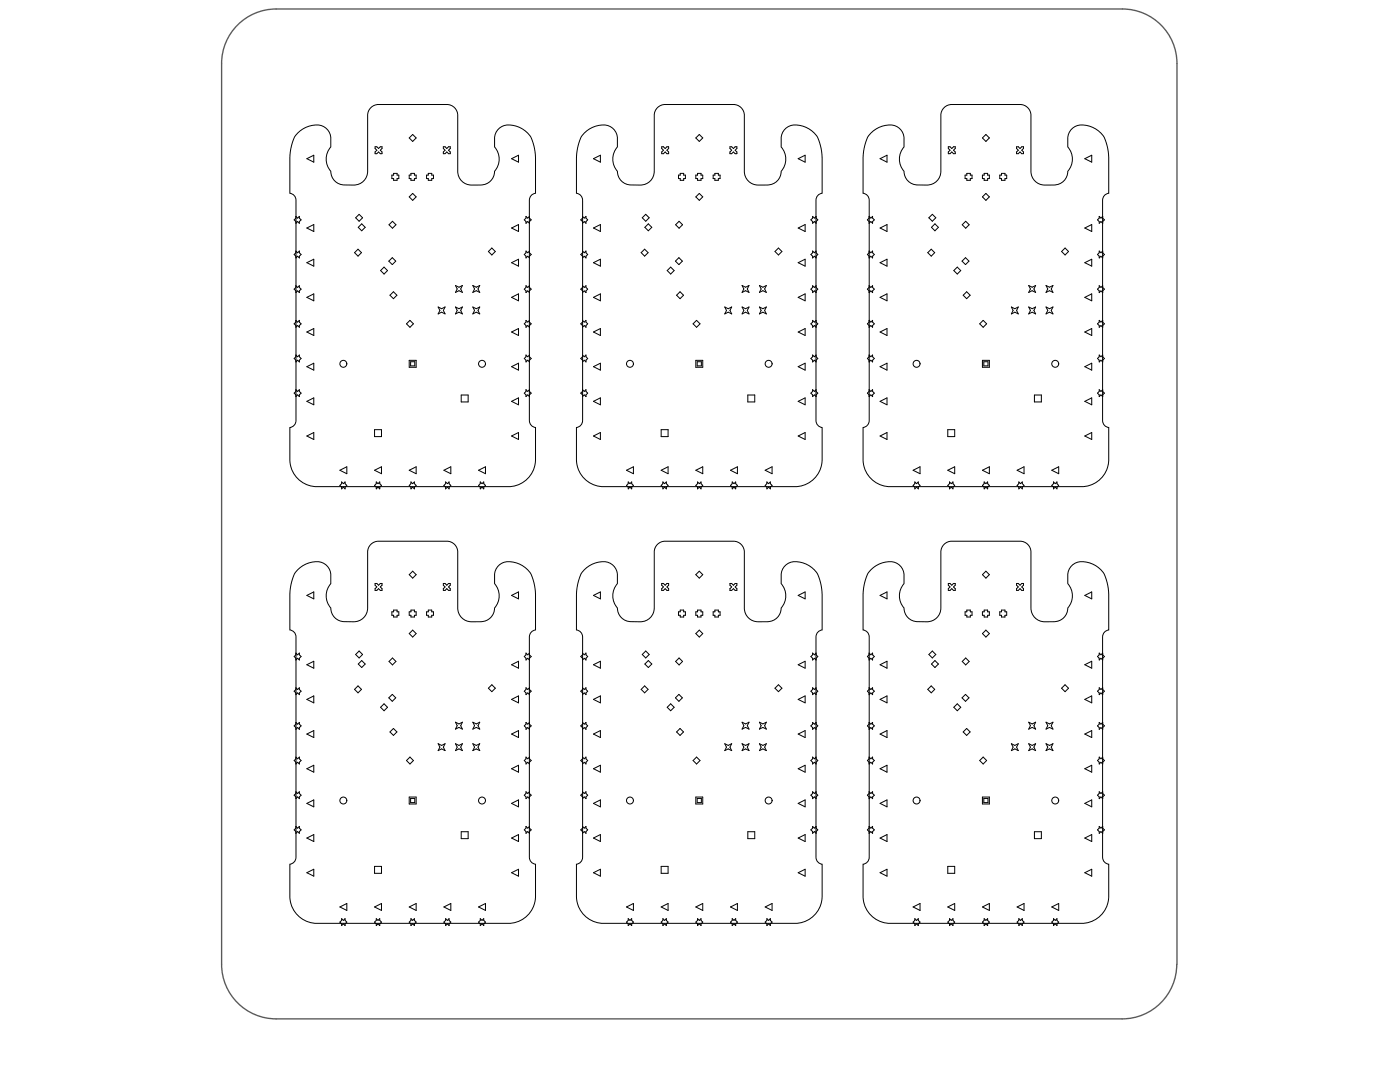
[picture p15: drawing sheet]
<svg xmlns="http://www.w3.org/2000/svg" width="279mm" height="216mm" viewBox="0 0 279 216" stroke-linecap="round" stroke-linejoin="round" font-family="sans-serif">
<path d="M234.8 192.4a10.9 10.9 0 0 1-10.8 10.9h-168.9a10.9 10.9 0 0 1-10.9-10.9v-179.7a10.9 10.9 0 0 1 10.9-10.9h168.9a10.9 10.9 0 0 1 10.9 10.9v179.7" fill="none" stroke="#5a5a5a" stroke-width=".27"/>
<g fill="none" stroke="#000" stroke-width=".2">
<path d="M59.4 26.5a4.8 4.8 0 0 1 5.2-1.3 2.69 2.69 0 0 1 1.4 2.5v1.6a3.6 3.6 0 0 0 0 4.9 2.7 2.7 0 0 0 2.7 2.7 5.5 5.5 0 0 0 3.2-.3 2.73 2.73 0 0 0 1.5-2.4v-11.2a2.15 2.15 0 0 1 2.2-2.1h13.6a2.15 2.15 0 0 1 2.1 2.1v11.2a2.72 2.72 0 0 0 2.8 2.7 5.8 5.8 0 0 0 3.2-.3 2.7 2.7 0 0 0 1.4-2.4 3.6 3.6 0 0 0 0-4.9 4.5 4.5 0 0 1 .6-3.4 3.8 3.8 0 0 1 5-.2 6.1 6.1 0 0 1 2.5 5.1l.1 7.8a1.36 1.36 0 0 0-1.3 1.3v44.1a1.36 1.36 0 0 0 1.3 1.3v6.4a5.4 5.4 0 0 1-5.5 5.4h-38.1a5.4 5.4 0 0 1-5.5-5.4v-6.4a1.36 1.36 0 0 0 1.3-1.3v-44.1a1.36 1.36 0 0 0-1.3-1.3v-6.9a9.8 9.8 0 0 1 1.2-4.7zM61.2 31.7l1.4-.7v1.4zM74.9 29.3h.3l.4 .3 .3-.3h.3v.3l-.3 .4 .3 .3v.4h-.3l-.3-.4-.4 .4h-.3v-.4l.3-.3-.3-.4zM78.2 34.9h.4v-.3h.6v.3h.4v.7h-.4v.4h-.6v-.4h-.4zM81.7 34.9h.3v-.3h.7v.3h.4v.7h-.4v.4h-.7v-.4h-.3zM81.7 27.5l.7-.7 .7 .7-.7 .7zM81.7 39.3l.7-.7 .7 .7-.7 .7zM85.1 34.9h.4v-.3h.7v.3h.3v.7h-.3v.4h-.7v-.4h-.4zM88.5 29.3h.3l.4 .3 .3-.3h.4v.3l-.4 .4 .4 .3v.4h-.4l-.3-.4-.4 .4h-.3v-.4l.3-.3-.3-.4zM102.1 31.7l1.4-.7v1.4zM116.6 26.5a4.8 4.8 0 0 1 5.2-1.3 2.69 2.69 0 0 1 1.4 2.5v1.6a3.6 3.6 0 0 0 0 4.9 2.71 2.71 0 0 0 2.7 2.7 5.5 5.5 0 0 0 3.2-.3 2.73 2.73 0 0 0 1.5-2.4v-11.2a2.15 2.15 0 0 1 2.1-2.1h13.7a2.15 2.15 0 0 1 2.1 2.1v11.2a2.72 2.72 0 0 0 2.8 2.7 5.8 5.8 0 0 0 3.2-.3 2.7 2.7 0 0 0 1.4-2.4 3.6 3.6 0 0 0 0-4.9 4.5 4.5 0 0 1 .6-3.4 3.8 3.8 0 0 1 5-.2 6.1 6.1 0 0 1 2.5 5.1l.1 7.8a1.36 1.36 0 0 0-1.3 1.3v44.1a1.36 1.36 0 0 0 1.3 1.3v6.4a5.4 5.4 0 0 1-5.5 5.4h-38.1a5.4 5.4 0 0 1-5.5-5.4v-6.4a1.36 1.36 0 0 0 1.3-1.3v-44.1a1.36 1.36 0 0 0-1.3-1.3v-6.9a9.8 9.8 0 0 1 1.2-4.7zM118.4 31.7l1.4-.7v1.4z"/>
<path d="M132.1 29.3h.3l.3 .3 .4-.3h.3v.3l-.3 .4 .3 .3v.4h-.3l-.4-.4-.3 .4h-.3v-.4l.3-.3-.3-.4zM135.4 34.9h.4v-.3h.6v.3h.4v.7h-.4v.4h-.6v-.4h-.4zM138.9 39.3l.7-.7 .7 .7-.7 .7zM138.9 34.9h.3v-.3h.7v.3h.4v.7h-.4v.4h-.7v-.4h-.3zM138.9 27.5l.7-.7 .7 .7-.7 .7zM142.3 34.9h.4v-.3h.7v.3h.3v.7h-.3v.4h-.7v-.4h-.4zM145.7 29.3h.3l.4 .3 .3-.3h.4v.3l-.4 .4 .4 .3v.4h-.4l-.3-.4-.4 .4h-.3v-.4l.3-.3-.3-.4zM159.3 31.7l1.4-.7v1.4zM173.8 26.5a4.8 4.8 0 0 1 5.2-1.3 2.69 2.69 0 0 1 1.4 2.5v1.6a3.6 3.6 0 0 0 0 4.9 2.71 2.71 0 0 0 2.7 2.7 5.5 5.5 0 0 0 3.2-.3 2.72 2.72 0 0 0 1.5-2.4v-11.2a2.15 2.15 0 0 1 2.1-2.1h13.7a2.15 2.15 0 0 1 2.1 2.1v11.2a2.72 2.72 0 0 0 2.8 2.7 5.8 5.8 0 0 0 3.2-.3 2.71 2.71 0 0 0 1.4-2.4 3.6 3.6 0 0 0 0-4.9 4.5 4.5 0 0 1 .6-3.4 3.8 3.8 0 0 1 5-.2 6.1 6.1 0 0 1 2.5 5.1l.1 7.8a1.36 1.36 0 0 0-1.3 1.3v44.1a1.36 1.36 0 0 0 1.3 1.3v6.4a5.4 5.4 0 0 1-5.5 5.4h-38.1a5.4 5.4 0 0 1-5.5-5.4v-6.4a1.36 1.36 0 0 0 1.3-1.3v-44.1a1.36 1.36 0 0 0-1.3-1.3v-6.9a9.8 9.8 0 0 1 1.2-4.7zM175.6 31.7l1.4-.7v1.4zM189.3 29.3h.3l.3 .3 .4-.3h.3v.3l-.3 .4 .3 .3v.4h-.3l-.4-.4-.3 .4h-.3v-.4l.3-.3-.3-.4zM192.6 34.9h.4v-.3h.6v.3h.4v.7h-.4v.4h-.6v-.4h-.4z"/>
<path d="M196.1 34.9h.3v-.3h.7v.3h.3v.7h-.3v.4h-.7v-.4h-.3zM196.1 39.3l.7-.7 .6 .7-.6 .7zM196.1 27.5l.7-.7 .6 .7-.6 .7zM199.5 34.9h.4v-.3h.7v.3h.3v.7h-.3v.4h-.7v-.4h-.4zM202.9 29.3h.3l.4 .3 .3-.3h.4v.3l-.4 .4 .4 .3v.4h-.4l-.3-.4-.4 .4h-.3v-.4l.3-.3-.3-.4zM216.5 31.7l1.4-.7v1.4zM59.1 43.2l.3 .3 .3-.3v.3l.4 .4-.4 .3v.4l-.3-.4-.3 .4v-.4l-.4-.3 .4-.4zM59.1 50.1l.3 .3 .3-.3v.3l.4 .4-.4 .3v.4l-.3-.4-.3 .4v-.4l-.4-.3 .4-.4zM59.1 57l.3 .4 .3-.4v.4l.4 .3-.4 .3v.4l-.3-.4-.3 .4v-.4l-.4-.3 .4-.3zM61.2 45.5l1.4-.7v1.4zM61.2 52.4l1.4-.7v1.4zM61.2 59.3l1.4-.7v1.4z"/>
<path d="M70.8 50.4l.7-.7 .6 .7-.6 .7zM71 43.5l.7-.7 .7 .7-.7 .6zM71.5 45.4l.7-.7 .7 .7-.7 .7zM76 54l.6-.7 .7 .7-.7 .7zM77.6 52.1l.7-.7 .7 .7-.7 .7zM77.6 44.8l.7-.6 .7 .6-.7 .7zM77.8 58.9l.7-.7 .7 .7-.7 .7zM90.9 57l.7 .3 .7-.3-.4 .7 .4 .7-.7-.4-.7 .4 .3-.7zM94.4 57l.7 .3 .6-.3-.3 .7 .3 .7-.6-.4-.7 .4 .3-.7zM97.5 50.2l.7-.7 .6 .7-.6 .7zM102.1 45.5l1.4-.7v1.4zM102.1 52.4l1.4-.7v1.4z"/>
<path d="M102.1 59.3l1.4-.7v1.4zM105 43.2l.3 .3 .4-.3v.3l.3 .4-.3 .3v.4l-.4-.4-.3 .4v-.4l-.4-.3 .4-.4zM105 50.1l.3 .3 .4-.3v.3l.3 .4-.3 .3v.4l-.4-.4-.3 .4v-.4l-.4-.3 .4-.4zM105 57l.3 .4 .4-.4v.4l.3 .3-.3 .3v.4l-.4-.4-.3 .4v-.4l-.4-.3 .4-.3zM116.3 57l.3 .4 .3-.4v.4l.4 .3-.4 .3v.4l-.3-.4-.3 .4v-.4l-.4-.3 .4-.3zM116.3 43.2l.3 .3 .3-.3v.3l.4 .4-.4 .3v.4l-.3-.4-.3 .4v-.4l-.4-.3 .4-.4zM116.3 50.1l.3 .3 .3-.3v.3l.4 .4-.4 .3v.4l-.3-.4-.3 .4v-.4l-.4-.3 .4-.4zM118.4 45.5l1.4-.7v1.4zM118.4 52.4l1.4-.7v1.4zM118.4 59.3l1.4-.7v1.4zM128 50.4l.7-.7 .6 .7-.6 .7zM128.2 43.5l.7-.7 .7 .7-.7 .6z"/>
<path d="M128.7 45.4l.7-.7 .7 .7-.7 .7zM133.2 54l.6-.7 .7 .7-.7 .7zM134.8 52.1l.7-.7 .7 .7-.7 .7zM134.8 44.8l.7-.6 .7 .6-.7 .7zM135 58.9l.7-.7 .7 .7-.7 .7zM148.1 57l.7 .3 .7-.3-.4 .7 .4 .7-.7-.4-.7 .4 .3-.7zM151.6 57l.7 .3 .6-.3-.3 .7 .3 .7-.6-.4-.7 .4 .3-.7zM154.7 50.2l.7-.7 .6 .7-.6 .7zM159.3 45.5l1.4-.7v1.4zM159.3 52.4l1.4-.7v1.4zM159.3 59.3l1.4-.7v1.4zM162.2 43.2l.3 .3 .4-.3v.3l.3 .4-.3 .3v.4l-.4-.4-.3 .4v-.4l-.4-.3 .4-.4z"/>
<path d="M162.2 50.1l.3 .3 .4-.3v.3l.3 .4-.3 .3v.4l-.4-.4-.3 .4v-.4l-.4-.3 .4-.4zM162.2 57l.3 .4 .4-.4v.4l.3 .3-.3 .3v.4l-.4-.4-.3 .4v-.4l-.4-.3 .4-.3zM173.5 57l.3 .4 .3-.4v.4l.4 .3-.4 .3v.4l-.3-.4-.3 .4v-.4l-.4-.3 .4-.3zM173.5 43.2l.3 .3 .3-.3v.3l.4 .4-.4 .3v.4l-.3-.4-.3 .4v-.4l-.4-.3 .4-.4zM173.5 50.1l.3 .3 .3-.3v.3l.4 .4-.4 .3v.4l-.3-.4-.3 .4v-.4l-.4-.3 .4-.4zM175.6 45.5l1.4-.7v1.4zM175.6 52.4l1.4-.7v1.4zM175.6 59.3l1.4-.7v1.4zM185.2 50.4l.6-.7 .7 .7-.7 .7zM185.4 43.5l.7-.7 .7 .7-.7 .6zM185.9 45.4l.7-.7 .7 .7-.7 .7zM190.4 54l.6-.7 .7 .7-.7 .7z"/>
<path d="M192 52.1l.7-.7 .7 .7-.7 .7zM192 44.8l.7-.6 .7 .6-.7 .7zM192.2 58.9l.7-.7 .7 .7-.7 .7zM205.3 57l.7 .3 .7-.3-.4 .7 .4 .7-.7-.4-.7 .4 .3-.7zM208.8 57l.7 .3 .6-.3-.3 .7 .3 .7-.6-.4-.7 .4 .3-.7zM211.9 50.2l.7-.7 .6 .7-.6 .7zM216.5 45.5l1.4-.7v1.4zM216.5 52.4l1.4-.7v1.4zM216.5 59.3l1.4-.7v1.4zM219.4 43.2l.3 .3 .4-.3v.3l.3 .4-.3 .3v.4l-.4-.4-.3 .4v-.4l-.4-.3 .4-.4zM219.4 50.1l.3 .3 .4-.3v.3l.3 .4-.3 .3v.4l-.4-.4-.3 .4v-.4l-.4-.3 .4-.4zM219.4 57l.3 .4 .4-.4v.4l.3 .3-.3 .3v.4l-.4-.4-.3 .4v-.4l-.4-.3 .4-.3z"/>
<path d="M59.1 77.8l.3 .3 .3-.3v.3l.4 .3-.4 .4v.3l-.3-.3-.3 .3v-.3l-.4-.4 .4-.3zM59.1 63.9l.3 .4 .3-.4v.4l.4 .3-.4 .4v.3l-.3-.3-.3 .3v-.3l-.4-.4 .4-.3zM59.1 70.8l.3 .4 .3-.4v.4l.4 .3-.4 .4v.3l-.3-.3-.3 .3v-.3l-.4-.4 .4-.3zM61.2 66.2l1.4-.6v1.3zM61.2 73.2l1.4-.7v1.4zM81.1 64.6l.7-.7 .7 .7-.7 .7zM81.7 71.9h1.4v1.4h-1.4zM81.9 72.2h.9v.8h-.9zM87.4 61.3l.7 .3 .7-.3-.3 .6 .3 .7-.7-.3-.7 .3 .4-.7zM90.9 61.3l.7 .3 .7-.3-.4 .6 .4 .7-.7-.3-.7 .3 .3-.7zM92 78.8h1.4v1.4h-1.4zM94.4 61.3l.7 .3 .6-.3-.3 .6 .3 .7-.6-.3-.7 .3 .3-.7z"/>
<path d="M102.1 66.2l1.4-.6v1.3zM102.1 73.2l1.4-.7v1.4zM105 77.8l.3 .3 .4-.3v.3l.3 .3-.3 .4v.3l-.4-.3-.3 .3v-.3l-.4-.4 .4-.3zM105 63.9l.3 .4 .4-.4v.4l.3 .3-.3 .4v.3l-.4-.3-.3 .3v-.3l-.4-.4 .4-.3zM105 70.8l.3 .4 .4-.4v.4l.3 .3-.3 .4v.3l-.4-.3-.3 .3v-.3l-.4-.4 .4-.3zM116.3 77.8l.3 .3 .3-.3v.3l.4 .3-.4 .4v.3l-.3-.3-.3 .3v-.3l-.4-.4 .4-.3zM116.3 63.9l.3 .4 .3-.4v.4l.4 .3-.4 .4v.3l-.3-.3-.3 .3v-.3l-.4-.4 .4-.3zM116.3 70.8l.3 .4 .3-.4v.4l.4 .3-.4 .4v.3l-.3-.3-.3 .3v-.3l-.4-.4 .4-.3zM118.4 66.2l1.4-.6v1.3zM118.4 73.2l1.4-.7v1.4zM138.3 64.6l.7-.7 .7 .7-.7 .7zM138.9 71.9h1.4v1.4h-1.4z"/>
<path d="M139.1 72.2h.9v.8h-.9zM144.6 61.3l.7 .3 .7-.3-.3 .6 .3 .7-.7-.3-.7 .3 .4-.7zM148.1 61.3l.7 .3 .7-.3-.4 .6 .4 .7-.7-.3-.7 .3 .3-.7zM149.2 78.8h1.4v1.4h-1.4zM151.6 61.3l.7 .3 .6-.3-.3 .6 .3 .7-.6-.3-.7 .3 .3-.7zM159.3 66.2l1.4-.6v1.3zM159.3 73.2l1.4-.7v1.4zM162.2 77.8l.3 .3 .4-.3v.3l.3 .3-.3 .4v.3l-.4-.3-.3 .3v-.3l-.4-.4 .4-.3zM162.2 63.9l.3 .4 .4-.4v.4l.3 .3-.3 .4v.3l-.4-.3-.3 .3v-.3l-.4-.4 .4-.3zM162.2 70.8l.3 .4 .4-.4v.4l.3 .3-.3 .4v.3l-.4-.3-.3 .3v-.3l-.4-.4 .4-.3zM173.5 77.8l.3 .3 .3-.3v.3l.4 .3-.4 .4v.3l-.3-.3-.3 .3v-.3l-.4-.4 .4-.3zM173.5 63.9l.3 .4 .3-.4v.4l.4 .3-.4 .4v.3l-.3-.3-.3 .3v-.3l-.4-.4 .4-.3z"/>
<path d="M173.5 70.8l.3 .4 .3-.4v.4l.4 .3-.4 .4v.3l-.3-.3-.3 .3v-.3l-.4-.4 .4-.3zM175.6 66.2l1.4-.6v1.3zM175.6 73.2l1.4-.7v1.4zM195.5 64.6l.7-.7 .7 .7-.7 .7zM196.1 71.9h1.3v1.4h-1.3zM196.3 72.2h.9v.8h-.9zM201.8 61.3l.7 .3 .7-.3-.3 .6 .3 .7-.7-.3-.7 .3 .4-.7zM205.3 61.3l.7 .3 .7-.3-.4 .6 .4 .7-.7-.3-.7 .3 .3-.7zM206.4 78.8h1.4v1.4h-1.4zM208.8 61.3l.7 .3 .6-.3-.3 .6 .3 .7-.6-.3-.7 .3 .3-.7zM216.5 66.2l1.4-.6v1.3zM216.5 73.2l1.4-.7v1.4z"/>
<path d="M219.4 77.8l.3 .3 .4-.3v.3l.3 .3-.3 .4v.3l-.4-.3-.3 .3v-.3l-.4-.4 .4-.3zM219.4 63.9l.3 .4 .4-.4v.4l.3 .3-.3 .4v.3l-.4-.3-.3 .3v-.3l-.4-.4 .4-.3zM219.4 70.8l.3 .4 .4-.4v.4l.3 .3-.3 .4v.3l-.4-.3-.3 .3v-.3l-.4-.4 .4-.3zM61.2 80.1l1.4-.7v1.4zM61.2 87l1.4-.7v1.4zM67.8 93.8l1.4-.7v1.4zM68.2 96.2l.3 .3 .4-.3v.3l.3 .4-.3 .3v.3l-.4-.3-.3 .3v-.3l-.4-.3 .4-.4zM74.7 85.7h1.4v1.4h-1.4zM74.7 93.8l1.4-.7v1.4zM75.1 96.2l.3 .3 .4-.3v.3l.3 .4-.3 .3v.3l-.4-.3-.3 .3v-.3l-.4-.3 .4-.4zM81.7 93.8l1.4-.7v1.4zM82 96.2l.4 .3 .3-.3v.3l.4 .4-.4 .3v.3l-.3-.3-.4 .3v-.3l-.3-.3 .3-.4z"/>
<path d="M88.6 93.8l1.4-.7v1.4zM88.9 96.2l.4 .3 .3-.3v.3l.4 .4-.4 .3v.3l-.3-.3-.4 .3v-.3l-.3-.3 .3-.4zM95.5 93.8l1.4-.7v1.4zM95.9 96.2l.3 .3 .3-.3v.3l.4 .4-.4 .3v.3l-.3-.3-.3 .3v-.3l-.4-.3 .4-.4zM102.1 80.1l1.4-.7v1.4zM102.1 87l1.4-.7v1.4zM118.4 80.1l1.4-.7v1.4zM118.4 87l1.4-.7v1.4zM125 93.8l1.4-.7v1.4zM125.4 96.2l.3 .3 .4-.3v.3l.3 .4-.3 .3v.3l-.4-.3-.3 .3v-.3l-.4-.3 .4-.4zM131.9 85.7h1.4v1.4h-1.4zM131.9 93.8l1.4-.7v1.4z"/>
<path d="M132.3 96.2l.3 .3 .4-.3v.3l.3 .4-.3 .3v.3l-.4-.3-.3 .3v-.3l-.4-.3 .4-.4zM138.9 93.8l1.4-.7v1.4zM139.2 96.2l.4 .3 .3-.3v.3l.4 .4-.4 .3v.3l-.3-.3-.4 .3v-.3l-.3-.3 .3-.4zM145.8 93.8l1.4-.7v1.4zM146.1 96.2l.4 .3 .3-.3v.3l.4 .4-.4 .3v.3l-.3-.3-.4 .3v-.3l-.3-.3 .3-.4zM152.7 93.8l1.4-.7v1.4zM153 96.2l.4 .3 .3-.3v.3l.4 .4-.4 .3v.3l-.3-.3-.4 .3v-.3l-.3-.3 .3-.4zM159.3 80.1l1.4-.7v1.4zM159.3 87l1.4-.7v1.4zM175.6 80.1l1.4-.7v1.4zM175.6 87l1.4-.7v1.4zM182.2 93.8l1.4-.7v1.4z"/>
<path d="M182.6 96.2l.3 .3 .4-.3v.3l.3 .4-.3 .3v.3l-.4-.3-.3 .3v-.3l-.4-.3 .4-.4zM189.1 85.7h1.4v1.4h-1.4zM189.1 93.8l1.4-.7v1.4zM189.5 96.2l.3 .3 .4-.3v.3l.3 .4-.3 .3v.3l-.4-.3-.3 .3v-.3l-.4-.3 .4-.4zM196.1 93.8l1.3-.7v1.4zM196.4 96.2l.4 .3 .3-.3v.3l.3 .4-.3 .3v.3l-.3-.3-.4 .3v-.3l-.3-.3 .3-.4zM203 93.8l1.4-.7v1.4zM203.3 96.2l.4 .3 .3-.3v.3l.4 .4-.4 .3v.3l-.3-.3-.4 .3v-.3l-.3-.3 .3-.4zM209.9 93.8l1.4-.7v1.4zM210.2 96.2l.4 .3 .3-.3v.3l.4 .4-.4 .3v.3l-.3-.3-.4 .3v-.3l-.3-.3 .3-.4zM216.5 80.1l1.4-.7v1.4zM216.5 87l1.4-.7v1.4z"/>
<path d="M59.4 113.7a4.8 4.8 0 0 1 5.2-1.3 2.69 2.69 0 0 1 1.4 2.4v1.7a3.6 3.6 0 0 0 0 4.8 2.7 2.7 0 0 0 2.7 2.7 5.5 5.5 0 0 0 3.2-.3 2.72 2.72 0 0 0 1.5-2.4v-11.1a2.15 2.15 0 0 1 2.2-2.2h13.6a2.15 2.15 0 0 1 2.1 2.2v11.1a2.72 2.72 0 0 0 2.8 2.8 5.8 5.8 0 0 0 3.2-.4 2.7 2.7 0 0 0 1.4-2.4 3.6 3.6 0 0 0 0-4.8 4.5 4.5 0 0 1 .6-3.4 3.8 3.8 0 0 1 5-.2 6.1 6.1 0 0 1 2.5 5.1l.1 7.7a1.36 1.36 0 0 0-1.3 1.4v44a1.36 1.36 0 0 0 1.3 1.3v6.4a5.4 5.4 0 0 1-5.5 5.4h-38.1a5.4 5.4 0 0 1-5.5-5.4v-6.4a1.36 1.36 0 0 0 1.3-1.3v-44a1.36 1.36 0 0 0-1.3-1.4v-6.8a9.8 9.8 0 0 1 1.2-4.7zM61.2 118.8l1.4-.7v1.4zM74.9 116.4h.3l.4 .4 .3-.4h.3v.4l-.3 .3 .3 .4v.3h-.3l-.3-.3-.4 .3h-.3v-.3l.3-.4-.3-.3zM81.7 114.7l.7-.7 .7 .7-.7 .7zM88.5 116.4h.3l.4 .4 .3-.4h.4v.4l-.4 .3 .4 .4v.3h-.4l-.3-.3-.4 .3h-.3v-.3l.3-.4-.3-.3zM102.1 118.8l1.4-.7v1.4zM116.6 113.7a4.8 4.8 0 0 1 5.2-1.3 2.69 2.69 0 0 1 1.4 2.4v1.7a3.6 3.6 0 0 0 0 4.8 2.71 2.71 0 0 0 2.7 2.7 5.5 5.5 0 0 0 3.2-.3 2.72 2.72 0 0 0 1.5-2.4v-11.1a2.15 2.15 0 0 1 2.1-2.2h13.7a2.15 2.15 0 0 1 2.1 2.2v11.1a2.72 2.72 0 0 0 2.8 2.8 5.8 5.8 0 0 0 3.2-.4 2.7 2.7 0 0 0 1.4-2.4 3.6 3.6 0 0 0 0-4.8 4.5 4.5 0 0 1 .6-3.4 3.8 3.8 0 0 1 5-.2 6.1 6.1 0 0 1 2.5 5.1l.1 7.7a1.36 1.36 0 0 0-1.3 1.4v44a1.36 1.36 0 0 0 1.3 1.3v6.4a5.4 5.4 0 0 1-5.5 5.4h-38.1a5.4 5.4 0 0 1-5.5-5.4v-6.4a1.36 1.36 0 0 0 1.3-1.3v-44a1.36 1.36 0 0 0-1.3-1.4v-6.8a9.8 9.8 0 0 1 1.2-4.7zM118.4 118.8l1.4-.7v1.4zM132.1 116.4h.3l.3 .4 .4-.4h.3v.4l-.3 .3 .3 .4v.3h-.3l-.4-.3-.3 .3h-.3v-.3l.3-.4-.3-.3zM138.9 114.7l.7-.7 .7 .7-.7 .7zM145.7 116.4h.3l.4 .4 .3-.4h.4v.4l-.4 .3 .4 .4v.3h-.4l-.3-.3-.4 .3h-.3v-.3l.3-.4-.3-.3zM159.3 118.8l1.4-.7v1.4z"/>
<path d="M173.8 113.7a4.8 4.8 0 0 1 5.2-1.3 2.69 2.69 0 0 1 1.4 2.4v1.7a3.7 3.7 0 0 0 0 4.8 2.71 2.71 0 0 0 2.7 2.7 5.5 5.5 0 0 0 3.2-.3 2.72 2.72 0 0 0 1.5-2.4v-11.1a2.15 2.15 0 0 1 2.1-2.2h13.7a2.15 2.15 0 0 1 2.1 2.2v11.1a2.72 2.72 0 0 0 2.8 2.8 5.8 5.8 0 0 0 3.2-.4 2.7 2.7 0 0 0 1.4-2.4 3.6 3.6 0 0 0 0-4.8 4.5 4.5 0 0 1 .6-3.4 3.8 3.8 0 0 1 5-.2 6.1 6.1 0 0 1 2.5 5.1l.1 7.7a1.36 1.36 0 0 0-1.3 1.4v44a1.36 1.36 0 0 0 1.3 1.3v6.4a5.4 5.4 0 0 1-5.5 5.4h-38.1a5.4 5.4 0 0 1-5.5-5.4v-6.4a1.36 1.36 0 0 0 1.3-1.3v-44a1.36 1.36 0 0 0-1.3-1.4v-6.8a9.8 9.8 0 0 1 1.2-4.7zM175.6 118.8l1.4-.7v1.4zM189.3 116.4h.3l.3 .4 .4-.4h.3v.4l-.3 .3 .3 .4v.3h-.3l-.4-.3-.3 .3h-.3v-.3l.3-.4-.3-.3zM196.1 114.7l.7-.7 .6 .7-.6 .7zM202.9 116.4h.3l.4 .4 .3-.4h.4v.4l-.4 .3 .4 .4v.3h-.4l-.3-.3-.4 .3h-.3v-.3l.3-.4-.3-.3zM216.5 118.8l1.4-.7v1.4zM59.1 130.3l.3 .4 .3-.4v.4l.4 .3-.4 .4v.3l-.3-.3-.3 .3v-.3l-.4-.4 .4-.3zM59.1 137.2l.3 .4 .3-.4v.4l.4 .3-.4 .4v.3l-.3-.3-.3 .3v-.3l-.4-.4 .4-.3zM61.2 132.6l1.4-.7v1.4zM61.2 139.6l1.4-.7v1.3zM70.8 137.6l.7-.7 .6 .7-.6 .6zM71 130.6l.7-.7 .7 .7-.7 .7z"/>
<path d="M71.5 132.5l.7-.7 .7 .7-.7 .7zM77.6 139.2l.7-.6 .7 .6-.7 .7zM77.6 132l.7-.7 .7 .7-.7 .7zM78.2 122.1h.4v-.4h.6v.4h.4v.7h-.4v.3h-.6v-.3h-.4zM81.7 122.1h.3v-.4h.7v.4h.4v.7h-.4v.3h-.7v-.3h-.3zM81.7 126.4l.7-.7 .7 .7-.7 .7zM85.1 122.1h.4v-.4h.7v.4h.3v.7h-.3v.3h-.7v-.3h-.4zM97.5 137.3l.7-.7 .6 .7-.6 .7zM102.1 132.6l1.4-.7v1.4zM102.1 139.6l1.4-.7v1.3zM105 130.3l.3 .4 .4-.4v.4l.3 .3-.3 .4v.3l-.4-.3-.3 .3v-.3l-.4-.4 .4-.3zM105 137.2l.3 .4 .4-.4v.4l.3 .3-.3 .4v.3l-.4-.3-.3 .3v-.3l-.4-.4 .4-.3z"/>
<path d="M116.3 130.3l.3 .4 .3-.4v.4l.4 .3-.4 .4v.3l-.3-.3-.3 .3v-.3l-.4-.4 .4-.3zM116.3 137.2l.3 .4 .3-.4v.4l.4 .3-.4 .4v.3l-.3-.3-.3 .3v-.3l-.4-.4 .4-.3zM118.4 132.6l1.4-.7v1.4zM118.4 139.6l1.4-.7v1.3zM128 137.6l.7-.7 .6 .7-.6 .6zM128.2 130.6l.7-.7 .7 .7-.7 .7zM128.7 132.5l.7-.7 .7 .7-.7 .7zM134.8 139.2l.7-.6 .7 .6-.7 .7zM134.8 132l.7-.7 .7 .7-.7 .7zM135.4 122.1h.4v-.4h.6v.4h.4v.7h-.4v.3h-.6v-.3h-.4zM138.9 122.1h.3v-.4h.7v.4h.4v.7h-.4v.3h-.7v-.3h-.3zM138.9 126.4l.7-.7 .7 .7-.7 .7z"/>
<path d="M142.3 122.1h.4v-.4h.7v.4h.3v.7h-.3v.3h-.7v-.3h-.4zM154.7 137.3l.7-.7 .6 .7-.6 .7zM159.3 132.6l1.4-.7v1.4zM159.3 139.6l1.4-.7v1.3zM162.2 130.3l.3 .4 .4-.4v.4l.3 .3-.3 .4v.3l-.4-.3-.3 .3v-.3l-.4-.4 .4-.3zM162.2 137.2l.3 .4 .4-.4v.4l.3 .3-.3 .4v.3l-.4-.3-.3 .3v-.3l-.4-.4 .4-.3zM173.5 130.3l.3 .4 .3-.4v.4l.4 .3-.4 .4v.3l-.3-.3-.3 .3v-.3l-.4-.4 .4-.3zM173.5 137.2l.3 .4 .3-.4v.4l.4 .3-.4 .4v.3l-.3-.3-.3 .3v-.3l-.4-.4 .4-.3zM175.6 132.6l1.4-.7v1.4zM175.6 139.6l1.4-.7v1.3zM185.2 137.6l.6-.7 .7 .7-.7 .6zM185.4 130.6l.7-.7 .7 .7-.7 .7z"/>
<path d="M185.9 132.5l.7-.7 .7 .7-.7 .7zM192 139.2l.7-.6 .7 .6-.7 .7zM192 132l.7-.7 .7 .7-.7 .7zM192.6 122.1h.4v-.4h.6v.4h.4v.7h-.4v.3h-.6v-.3h-.4zM196.1 122.1h.3v-.4h.7v.4h.3v.7h-.3v.3h-.7v-.3h-.3zM196.1 126.4l.7-.7 .6 .7-.6 .7zM199.5 122.1h.4v-.4h.7v.4h.3v.7h-.3v.3h-.7v-.3h-.4zM211.9 137.3l.7-.7 .6 .7-.6 .7zM216.5 132.6l1.4-.7v1.4zM216.5 139.6l1.4-.7v1.3zM219.4 130.3l.3 .4 .4-.4v.4l.3 .3-.3 .4v.3l-.4-.3-.3 .3v-.3l-.4-.4 .4-.3zM219.4 137.2l.3 .4 .4-.4v.4l.3 .3-.3 .4v.3l-.4-.3-.3 .3v-.3l-.4-.4 .4-.3z"/>
<path d="M59.1 144.1l.3 .4 .3-.4v.4l.4 .3-.4 .4v.3l-.3-.3-.3 .3v-.3l-.4-.4 .4-.3zM59.1 151.1l.3 .3 .3-.3v.3l.4 .4-.4 .3v.3l-.3-.3-.3 .3v-.3l-.4-.3 .4-.4zM59.1 158l.3 .3 .3-.3v.3l.4 .4-.4 .3v.4l-.3-.4-.3 .4v-.4l-.4-.3 .4-.4zM61.2 146.5l1.4-.7v1.4zM61.2 153.4l1.4-.7v1.4zM76 141.1l.6-.7 .7 .7-.7 .7zM77.8 146.1l.7-.7 .7 .7-.7 .6zM81.1 151.8l.7-.7 .7 .7-.7 .6zM81.7 159h1.4v1.4h-1.4zM81.9 159.3h.9v.8h-.9zM87.4 148.4l.7 .3 .7-.3-.3 .7 .3 .7-.7-.4-.7 .4 .4-.7zM90.9 148.4l.7 .3 .7-.3-.4 .7 .4 .7-.7-.4-.7 .4 .3-.7z"/>
<path d="M90.9 144.1l.7 .4 .7-.4-.4 .7 .4 .7-.7-.4-.7 .4 .3-.7zM94.4 148.4l.7 .3 .6-.3-.3 .7 .3 .7-.6-.4-.7 .4 .3-.7zM94.4 144.1l.7 .4 .6-.4-.3 .7 .3 .7-.6-.4-.7 .4 .3-.7zM102.1 146.5l1.4-.7v1.4zM102.1 153.4l1.4-.7v1.4zM105 144.1l.3 .4 .4-.4v.4l.3 .3-.3 .4v.3l-.4-.3-.3 .3v-.3l-.4-.4 .4-.3zM105 151.1l.3 .3 .4-.3v.3l.3 .4-.3 .3v.3l-.4-.3-.3 .3v-.3l-.4-.3 .4-.4zM105 158l.3 .3 .4-.3v.3l.3 .4-.3 .3v.4l-.4-.4-.3 .4v-.4l-.4-.3 .4-.4zM116.3 144.1l.3 .4 .3-.4v.4l.4 .3-.4 .4v.3l-.3-.3-.3 .3v-.3l-.4-.4 .4-.3zM116.3 151.1l.3 .3 .3-.3v.3l.4 .4-.4 .3v.3l-.3-.3-.3 .3v-.3l-.4-.3 .4-.4zM116.3 158l.3 .3 .3-.3v.3l.4 .4-.4 .3v.4l-.3-.4-.3 .4v-.4l-.4-.3 .4-.4zM118.4 146.5l1.4-.7v1.4z"/>
<path d="M118.4 153.4l1.4-.7v1.4zM133.2 141.1l.6-.7 .7 .7-.7 .7zM135 146.1l.7-.7 .7 .7-.7 .6zM138.3 151.8l.7-.7 .7 .7-.7 .6zM138.9 159h1.4v1.4h-1.4zM139.1 159.3h.9v.8h-.9zM144.6 148.4l.7 .3 .7-.3-.3 .7 .3 .7-.7-.4-.7 .4 .4-.7zM148.1 148.4l.7 .3 .7-.3-.4 .7 .4 .7-.7-.4-.7 .4 .3-.7zM148.1 144.1l.7 .4 .7-.4-.4 .7 .4 .7-.7-.4-.7 .4 .3-.7zM151.6 148.4l.7 .3 .6-.3-.3 .7 .3 .7-.6-.4-.7 .4 .3-.7zM151.6 144.1l.7 .4 .6-.4-.3 .7 .3 .7-.6-.4-.7 .4 .3-.7zM159.3 146.5l1.4-.7v1.4z"/>
<path d="M159.3 153.4l1.4-.7v1.4zM162.2 144.1l.3 .4 .4-.4v.4l.3 .3-.3 .4v.3l-.4-.3-.3 .3v-.3l-.4-.4 .4-.3zM162.2 151.1l.3 .3 .4-.3v.3l.3 .4-.3 .3v.3l-.4-.3-.3 .3v-.3l-.4-.3 .4-.4zM162.2 158l.3 .3 .4-.3v.3l.3 .4-.3 .3v.4l-.4-.4-.3 .4v-.4l-.4-.3 .4-.4zM173.5 158l.3 .3 .3-.3v.3l.4 .4-.4 .3v.4l-.3-.4-.3 .4v-.4l-.4-.3 .4-.4zM173.5 144.1l.3 .4 .3-.4v.4l.4 .3-.4 .4v.3l-.3-.3-.3 .3v-.3l-.4-.4 .4-.3zM173.5 151.1l.3 .3 .3-.3v.3l.4 .4-.4 .3v.3l-.3-.3-.3 .3v-.3l-.4-.3 .4-.4zM175.6 146.5l1.4-.7v1.4zM175.6 153.4l1.4-.7v1.4zM190.4 141.1l.6-.7 .7 .7-.7 .7zM192.2 146.1l.7-.7 .7 .7-.7 .6zM195.5 151.8l.7-.7 .7 .7-.7 .6z"/>
<path d="M196.1 159h1.3v1.4h-1.3zM196.3 159.3h.9v.8h-.9zM201.8 148.4l.7 .3 .7-.3-.3 .7 .3 .7-.7-.4-.7 .4 .4-.7zM205.3 148.4l.7 .3 .7-.3-.4 .7 .4 .7-.7-.4-.7 .4 .3-.7zM205.3 144.1l.7 .4 .7-.4-.4 .7 .4 .7-.7-.4-.7 .4 .3-.7zM208.8 148.4l.7 .3 .6-.3-.3 .7 .3 .7-.6-.4-.7 .4 .3-.7zM208.8 144.1l.7 .4 .6-.4-.3 .7 .3 .7-.6-.4-.7 .4 .3-.7zM216.5 146.5l1.4-.7v1.4zM216.5 153.4l1.4-.7v1.4zM219.4 158l.3 .3 .4-.3v.3l.3 .4-.3 .3v.4l-.4-.4-.3 .4v-.4l-.4-.3 .4-.4zM219.4 144.1l.3 .4 .4-.4v.4l.3 .3-.3 .4v.3l-.4-.3-.3 .3v-.3l-.4-.4 .4-.3zM219.4 151.1l.3 .3 .4-.3v.3l.3 .4-.3 .3v.3l-.4-.3-.3 .3v-.3l-.4-.3 .4-.4z"/>
<path d="M59.1 164.9l.3 .3 .3-.3v.3l.4 .4-.4 .3v.4l-.3-.4-.3 .4v-.4l-.4-.3 .4-.4zM61.2 160.3l1.4-.7v1.4zM61.2 167.2l1.4-.7v1.4zM61.2 174.1l1.4-.7v1.4zM74.7 172.9h1.4v1.4h-1.4zM92 166h1.4v1.3h-1.4zM102.1 160.3l1.4-.7v1.4zM102.1 167.2l1.4-.7v1.4zM102.1 174.1l1.4-.7v1.4zM105 164.9l.3 .3 .4-.3v.3l.3 .4-.3 .3v.4l-.4-.4-.3 .4v-.4l-.4-.3 .4-.4zM116.3 164.9l.3 .3 .3-.3v.3l.4 .4-.4 .3v.4l-.3-.4-.3 .4v-.4l-.4-.3 .4-.4zM118.4 160.3l1.4-.7v1.4z"/>
<path d="M118.4 167.2l1.4-.7v1.4zM118.4 174.1l1.4-.7v1.4zM131.9 172.9h1.4v1.4h-1.4zM149.2 166h1.4v1.3h-1.4zM159.3 160.3l1.4-.7v1.4zM159.3 167.2l1.4-.7v1.4zM159.3 174.1l1.4-.7v1.4zM162.2 164.9l.3 .3 .4-.3v.3l.3 .4-.3 .3v.4l-.4-.4-.3 .4v-.4l-.4-.3 .4-.4zM173.5 164.9l.3 .3 .3-.3v.3l.4 .4-.4 .3v.4l-.3-.4-.3 .4v-.4l-.4-.3 .4-.4zM175.6 160.3l1.4-.7v1.4zM175.6 167.2l1.4-.7v1.4zM175.6 174.1l1.4-.7v1.4z"/>
<path d="M189.1 172.9h1.4v1.4h-1.4zM206.4 166h1.4v1.3h-1.4zM216.5 160.3l1.4-.7v1.4zM216.5 167.2l1.4-.7v1.4zM216.5 174.1l1.4-.7v1.4zM219.4 164.9l.3 .3 .4-.3v.3l.3 .4-.3 .3v.4l-.4-.4-.3 .4v-.4l-.4-.3 .4-.4zM67.8 181l1.4-.7v1.4zM68.2 183.3l.3 .4 .4-.4v.4l.3 .3-.3 .3v.4l-.4-.4-.3 .4v-.4l-.4-.3 .4-.3zM74.7 181l1.4-.7v1.4zM75.1 183.3l.3 .4 .4-.4v.4l.3 .3-.3 .3v.4l-.4-.4-.3 .4v-.4l-.4-.3 .4-.3zM81.7 181l1.4-.7v1.4zM82 183.3l.4 .4 .3-.4v.4l.4 .3-.4 .3v.4l-.3-.4-.4 .4v-.4l-.3-.3 .3-.3z"/>
<path d="M88.6 181l1.4-.7v1.4zM88.9 183.3l.4 .4 .3-.4v.4l.4 .3-.4 .3v.4l-.3-.4-.4 .4v-.4l-.3-.3 .3-.3zM95.5 181l1.4-.7v1.4zM95.9 183.3l.3 .4 .3-.4v.4l.4 .3-.4 .3v.4l-.3-.4-.3 .4v-.4l-.4-.3 .4-.3zM125 181l1.4-.7v1.4zM125.4 183.3l.3 .4 .4-.4v.4l.3 .3-.3 .3v.4l-.4-.4-.3 .4v-.4l-.4-.3 .4-.3zM131.9 181l1.4-.7v1.4zM132.3 183.3l.3 .4 .4-.4v.4l.3 .3-.3 .3v.4l-.4-.4-.3 .4v-.4l-.4-.3 .4-.3zM138.9 181l1.4-.7v1.4zM139.2 183.3l.4 .4 .3-.4v.4l.4 .3-.4 .3v.4l-.3-.4-.4 .4v-.4l-.3-.3 .3-.3zM145.8 181l1.4-.7v1.4zM146.1 183.3l.4 .4 .3-.4v.4l.4 .3-.4 .3v.4l-.3-.4-.4 .4v-.4l-.3-.3 .3-.3z"/>
<path d="M152.7 181l1.4-.7v1.4zM153 183.3l.4 .4 .3-.4v.4l.4 .3-.4 .3v.4l-.3-.4-.4 .4v-.4l-.3-.3 .3-.3zM182.2 181l1.4-.7v1.4zM182.6 183.3l.3 .4 .4-.4v.4l.3 .3-.3 .3v.4l-.4-.4-.3 .4v-.4l-.4-.3 .4-.3zM189.1 181l1.4-.7v1.4zM189.5 183.3l.3 .4 .4-.4v.4l.3 .3-.3 .3v.4l-.4-.4-.3 .4v-.4l-.4-.3 .4-.3zM196.1 181l1.3-.7v1.4zM196.4 183.3l.4 .4 .3-.4v.4l.3 .3-.3 .3v.4l-.3-.4-.4 .4v-.4l-.3-.3 .3-.3zM203 181l1.4-.7v1.4zM203.3 183.3l.4 .4 .3-.4v.4l.4 .3-.4 .3v.4l-.3-.4-.4 .4v-.4l-.3-.3 .3-.3zM209.9 181l1.4-.7v1.4zM210.2 183.3l.4 .4 .3-.4v.4l.4 .3-.4 .3v.4l-.3-.4-.4 .4v-.4l-.3-.3 .3-.3z"/>
<circle cx="68.5" cy="72.6" r=".69"/>
<circle cx="96.2" cy="72.6" r=".69"/>
<circle cx="125.7" cy="72.6" r=".69"/>
<circle cx="153.4" cy="72.6" r=".69"/>
<circle cx="182.9" cy="72.6" r=".69"/>
<circle cx="210.6" cy="72.6" r=".69"/>
<circle cx="68.5" cy="159.7" r=".69"/>
<circle cx="96.2" cy="159.7" r=".69"/>
<circle cx="125.7" cy="159.7" r=".69"/>
<circle cx="153.4" cy="159.7" r=".69"/>
<circle cx="182.9" cy="159.7" r=".69"/>
<circle cx="210.6" cy="159.7" r=".69"/>
</g>
</svg>
